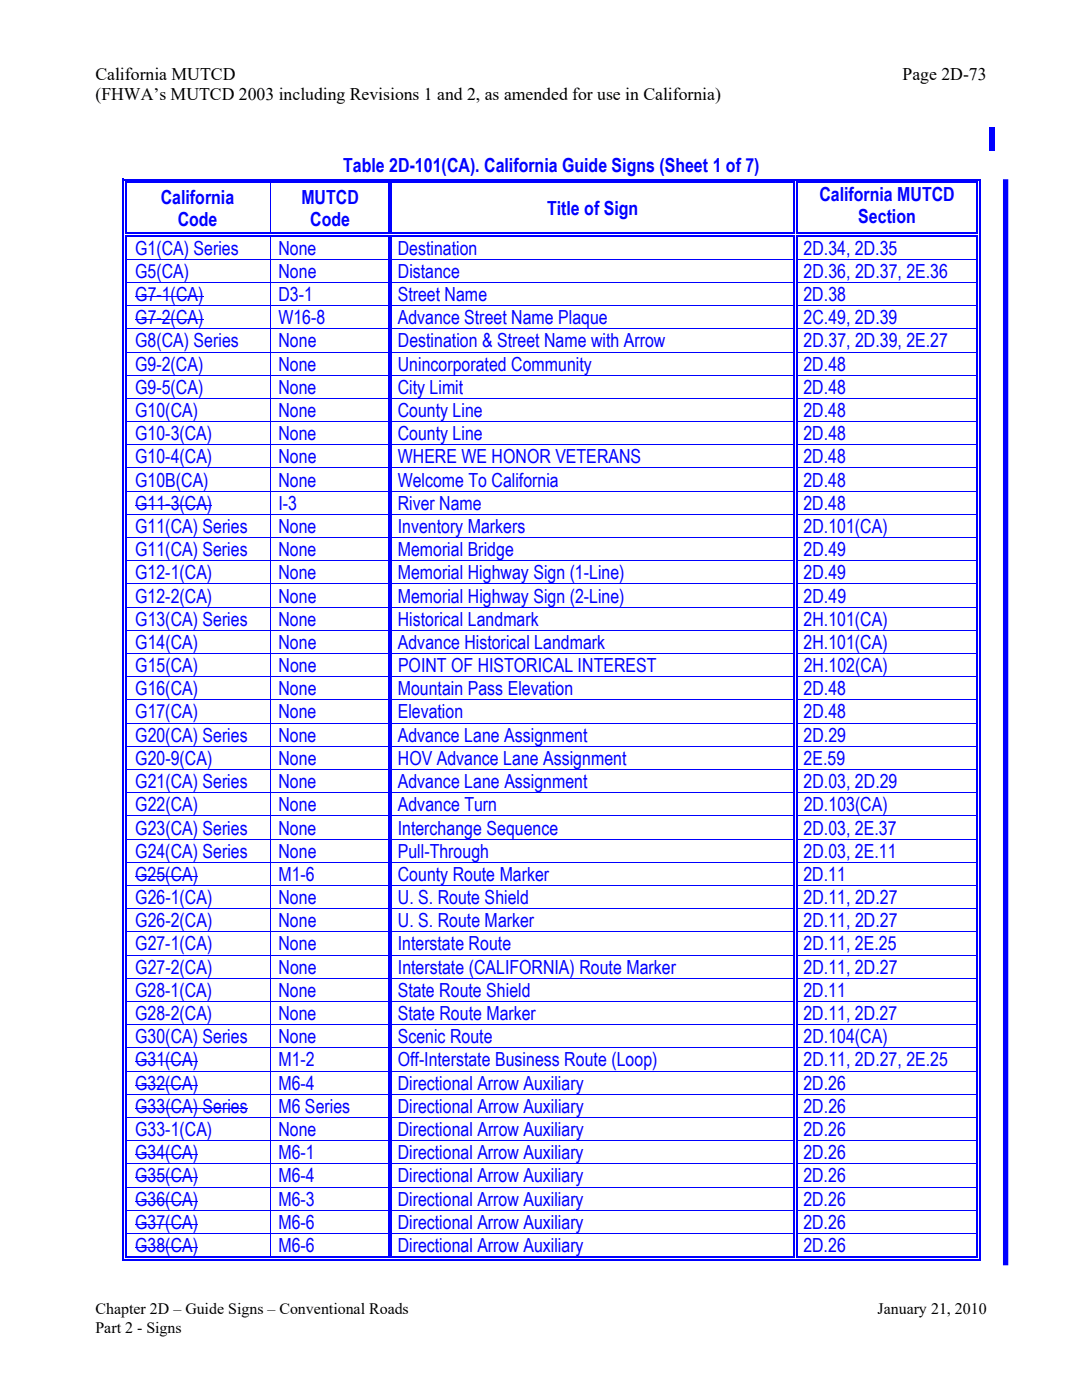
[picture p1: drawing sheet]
<svg xmlns="http://www.w3.org/2000/svg" width="216mm" height="279mm" viewBox="0 0 216 279" stroke-linecap="round" stroke-linejoin="round" font-family="sans-serif">
<defs><g id="words">
<g font-size="3.9" fill="#00f">
<text x="68.5" y="34.3">Table 2D-101(CA). California Guide Signs (Sheet 1 of 7)</text>
<text x="32.1" y="40.6">California</text>
<text x="60.1" y="40.6">MUTCD</text>
<text x="163.5" y="40.1">California MUTCD</text>
<text x="35.5" y="45.1">Code</text>
<text x="61.9" y="45.1">Code</text>
<text x="109.2" y="42.8">Title of Sign</text>
<text x="171.3" y="44.6">Section</text>
<text x="27" y="50.8">G1(CA) Series</text>
<text x="55.6" y="50.8">None</text>
<text x="79.4" y="50.8">Destination</text>
<text x="160.3" y="50.8">2D.34, 2D.35</text>
<text x="27" y="55.4">G5(CA)</text>
<text x="55.6" y="55.4">None</text>
<text x="79.4" y="55.4">Distance</text>
<text x="160.4" y="55.4">2D.36, 2D.37, 2E.36</text>
<text x="27" y="64.7">G7-2(CA)</text>
<text x="27" y="60.1">G7-1(CA)</text>
<text x="55.6" y="60.1">D3-1</text>
<text x="55.6" y="64.7">W16-8</text>
<text x="79.4" y="64.7">Advance Street Name Plaque</text>
<text x="79.4" y="60.1">Street Name</text>
<text x="160.3" y="60.1">2D.38</text>
<text x="160.4" y="64.7">2C.49, 2D.39</text>
<text x="27" y="69.3">G8(CA) Series</text>
<text x="55.6" y="69.3">None</text>
<text x="79.4" y="69.3">Destination &amp; Street Name with Arrow</text>
<text x="160.4" y="69.3">2D.37, 2D.39, 2E.27</text>
<text x="27" y="74">G9-2(CA)</text>
<text x="55.6" y="74">None</text>
<text x="79.4" y="74">Unincorporated Community</text>
<text x="160.3" y="74">2D.48</text>
<text x="27" y="78.6">G9-5(CA)</text>
<text x="27" y="83.2">G10(CA)</text>
<text x="55.6" y="83.2">None</text>
<text x="55.6" y="78.6">None</text>
<text x="79.4" y="83.2">County Line</text>
<text x="79.4" y="78.6">City Limit</text>
<text x="160.3" y="83.2">2D.48</text>
<text x="160.3" y="78.6">2D.48</text>
<text x="27" y="87.8">G10-3(CA)</text>
<text x="55.6" y="87.8">None</text>
<text x="79.4" y="87.8">County Line</text>
<text x="160.3" y="87.8">2D.48</text>
<text x="27" y="92.5">G10-4(CA)</text>
<text x="55.6" y="92.5">None</text>
<text x="79.4" y="92.5">WHERE WE HONOR VETERANS</text>
<text x="160.3" y="92.5">2D.48</text>
<text x="27" y="101.7">G11-3(CA)</text>
<text x="27" y="97.1">G10B(CA)</text>
<text x="55.5" y="97.1">None</text>
<text x="55.6" y="101.7">I-3</text>
<text x="79.4" y="97.1">Welcome To California</text>
<text x="79.4" y="101.7">River Name</text>
<text x="160.3" y="97.1">2D.48</text>
<text x="160.3" y="101.7">2D.48</text>
<text x="27" y="106.4">G11(CA) Series</text>
<text x="55.6" y="106.4">None</text>
<text x="79.4" y="106.4">Inventory Markers</text>
<text x="160.3" y="106.4">2D.101(CA)</text>
<text x="27" y="111">G11(CA) Series</text>
<text x="55.6" y="111">None</text>
<text x="79.4" y="111">Memorial Bridge</text>
<text x="160.3" y="111">2D.49</text>
<text x="27" y="115.6">G12-1(CA)</text>
<text x="55.6" y="115.6">None</text>
<text x="79.4" y="115.6">Memorial Highway Sign (1-Line)</text>
<text x="160.4" y="115.6">2D.49</text>
<text x="27" y="120.3">G12-2(CA)</text>
<text x="27" y="124.9">G13(CA) Series</text>
<text x="55.6" y="124.9">None</text>
<text x="55.6" y="120.3">None</text>
<text x="79.4" y="124.9">Historical Landmark</text>
<text x="79.4" y="120.3">Memorial Highway Sign (2-Line)</text>
<text x="160.3" y="124.9">2H.101(CA)</text>
<text x="160.4" y="120.3">2D.49</text>
<text x="27" y="129.5">G14(CA)</text>
<text x="55.6" y="129.5">None</text>
<text x="79.4" y="129.5">Advance Historical Landmark</text>
<text x="160.3" y="129.5">2H.101(CA)</text>
<text x="27" y="134.1">G15(CA)</text>
<text x="55.6" y="134.1">None</text>
<text x="79.4" y="134.1">POINT OF HISTORICAL INTEREST</text>
<text x="160.4" y="134.1">2H.102(CA)</text>
<text x="27" y="138.8">G16(CA)</text>
<text x="27" y="143.4">G17(CA)</text>
<text x="55.6" y="143.4">None</text>
<text x="55.6" y="138.8">None</text>
<text x="79.4" y="143.4">Elevation</text>
<text x="79.4" y="138.8">Mountain Pass Elevation</text>
<text x="160.3" y="138.8">2D.48</text>
<text x="160.3" y="143.4">2D.48</text>
<text x="27" y="148">G20(CA) Series</text>
<text x="55.6" y="148">None</text>
<text x="79.4" y="148">Advance Lane Assignment</text>
<text x="160.3" y="148">2D.29</text>
<text x="27" y="152.7">G20-9(CA)</text>
<text x="55.6" y="152.7">None</text>
<text x="79.4" y="152.7">HOV Advance Lane Assignment</text>
<text x="160.4" y="152.7">2E.59</text>
<text x="27" y="157.3">G21(CA) Series</text>
<text x="27" y="161.9">G22(CA)</text>
<text x="55.6" y="157.3">None</text>
<text x="55.6" y="161.9">None</text>
<text x="79.4" y="157.3">Advance Lane Assignment</text>
<text x="79.4" y="161.9">Advance Turn</text>
<text x="160.4" y="157.3">2D.03, 2D.29</text>
<text x="160.4" y="161.9">2D.103(CA)</text>
<text x="27" y="166.6">G23(CA) Series</text>
<text x="55.6" y="166.6">None</text>
<text x="79.4" y="166.6">Interchange Sequence</text>
<text x="160.3" y="166.6">2D.03, 2E.37</text>
<text x="27" y="171.2">G24(CA) Series</text>
<text x="55.6" y="171.2">None</text>
<text x="79.4" y="171.2">Pull-Through</text>
<text x="160.3" y="171.2">2D.03, 2E.11</text>
<text x="27" y="175.8">G25(CA)</text>
<text x="55.6" y="175.8">M1-6</text>
<text x="79.4" y="175.8">County Route Marker</text>
<text x="160.3" y="175.8">2D.11</text>
<text x="27" y="185.1">G26-2(CA)</text>
<text x="27" y="180.4">G26-1(CA)</text>
<text x="55.6" y="185.1">None</text>
<text x="55.6" y="180.4">None</text>
<text x="79.4" y="180.4">U. S. Route Shield</text>
<text x="79.4" y="185.1">U. S. Route Marker</text>
<text x="160.4" y="185.1">2D.11, 2D.27</text>
<text x="160.4" y="180.4">2D.11, 2D.27</text>
<text x="27" y="189.7">G27-1(CA)</text>
<text x="55.6" y="189.7">None</text>
<text x="79.4" y="189.7">Interstate Route</text>
<text x="160.4" y="189.7">2D.11, 2E.25</text>
<text x="27" y="194.3">G27-2(CA)</text>
<text x="55.6" y="194.3">None</text>
<text x="79.4" y="194.3">Interstate (CALIFORNIA) Route Marker</text>
<text x="160.3" y="194.3">2D.11, 2D.27</text>
<text x="27" y="198.9">G28-1(CA)</text>
<text x="27" y="203.6">G28-2(CA)</text>
<text x="55.6" y="198.9">None</text>
<text x="55.6" y="203.6">None</text>
<text x="79.4" y="198.9">State Route Shield</text>
<text x="79.4" y="203.6">State Route Marker</text>
<text x="160.3" y="198.9">2D.11</text>
<text x="160.3" y="203.6">2D.11, 2D.27</text>
<text x="27" y="208.2">G30(CA) Series</text>
<text x="55.6" y="208.2">None</text>
<text x="79.4" y="208.2">Scenic Route</text>
<text x="160.3" y="208.2">2D.104(CA)</text>
<text x="27" y="212.8">G31(CA)</text>
<text x="55.6" y="212.8">M1-2</text>
<text x="79.4" y="212.8">Off-Interstate Business Route (Loop)</text>
<text x="160.3" y="212.8">2D.11, 2D.27, 2E.25</text>
<text x="27" y="217.4">G32(CA)</text>
<text x="55.6" y="217.4">M6-4</text>
<text x="79.4" y="217.4">Directional Arrow Auxiliary</text>
<text x="160.3" y="217.4">2D.26</text>
<text x="27" y="222.1">G33(CA) Series</text>
<text x="27" y="226.7">G33-1(CA)</text>
<text x="55.6" y="226.7">None</text>
<text x="55.6" y="222.1">M6 Series</text>
<text x="79.4" y="222.1">Directional Arrow Auxiliary</text>
<text x="79.4" y="226.7">Directional Arrow Auxiliary</text>
<text x="160.3" y="226.7">2D.26</text>
<text x="160.3" y="222.1">2D.26</text>
<text x="27" y="231.4">G34(CA)</text>
<text x="55.6" y="231.4">M6-1</text>
<text x="79.4" y="231.4">Directional Arrow Auxiliary</text>
<text x="160.3" y="231.4">2D.26</text>
<text x="27" y="236">G35(CA)</text>
<text x="55.6" y="236">M6-4</text>
<text x="79.4" y="236">Directional Arrow Auxiliary</text>
<text x="160.3" y="236">2D.26</text>
<text x="27" y="240.6">G36(CA)</text>
<text x="27" y="245.2">G37(CA)</text>
<text x="55.6" y="240.6">M6-3</text>
<text x="55.6" y="245.2">M6-6</text>
<text x="79.4" y="240.6">Directional Arrow Auxiliary</text>
<text x="79.4" y="245.2">Directional Arrow Auxiliary</text>
<text x="160.3" y="240.6">2D.26</text>
<text x="160.3" y="245.2">2D.26</text>
<text x="27" y="249.9">G38(CA)</text>
<text x="55.6" y="249.9">M6-6</text>
<text x="79.4" y="249.9">Directional Arrow Auxiliary</text>
<text x="160.3" y="249.9">2D.26</text>
</g>
<g font-size="3.5">
<text x="19" y="15.9">California MUTCD</text>
<text x="180.1" y="15.9">Page 2D-73</text>
<text x="19" y="20">(FHWA’s MUTCD 2003 including Revisions 1 and 2, as amended for use in California)</text>
</g>
<g font-size="3.2">
<text x="19" y="262.3">Chapter 2D – Guide Signs – Conventional Roads</text>
<text x="175.1" y="262.3">January 21, 2010</text>
<text x="19" y="265.9">Part 2 - Signs</text>
</g>
</g></defs>
<g fill="#00f">
<path d="M197.5 25.4h1.1v4.7h-1.1z"/>
<path d="M24.5 35.7h.2v.8h-.2z"/>
<path d="M24.5 35.7h.8v.3h-.8z"/>
<path d="M25 36.2h.3v.3h-.3z"/>
<path d="M25.3 35.7h.7v.3h-.7z"/>
<path d="M25.3 36.2h.7v.3h-.7z"/>
</g>
<path d="M26 35.8h27.9M26 36.3h27.9" fill="none" stroke="#00f" stroke-width=".25"/>
<g fill="#00f">
<path d="M53.9 36.5h.2z"/>
<path d="M53.9 35.7h.8v.3h-.8z"/>
<path d="M53.9 36.2h.8v.3h-.8z"/>
</g>
<path d="M54.7 35.8h22.7M54.7 36.3h22.7" fill="none" stroke="#00f" stroke-width=".25"/>
<g fill="#00f">
<path d="M77.9 36.5h.3z"/>
<path d="M77.4 36.5h.3z"/>
<path d="M77.4 35.7h.8v.3h-.8z"/>
<path d="M77.4 36.2h.3v.3h-.3z"/>
<path d="M77.9 36.2h.3v.3h-.3z"/>
</g>
<path d="M78.2 35.8h80.2M78.2 36.3h80.2" fill="none" stroke="#00f" stroke-width=".25"/>
<g fill="#00f">
<path d="M158.9 36.5h.2z"/>
<path d="M158.4 36.5h.2z"/>
<path d="M158.4 35.7h.7v.3h-.7z"/>
<path d="M158.4 36.2h.2v.3h-.2z"/>
<path d="M158.9 36.2h.2v.3h-.2z"/>
</g>
<path d="M159.1 35.8h35.8M159.1 36.3h35.8" fill="none" stroke="#00f" stroke-width=".25"/>
<g fill="#00f">
<path d="M195.4 36.5h.2z"/>
<path d="M194.9 36.5h.2z"/>
<path d="M194.9 35.7h.7v.3h-.7z"/>
<path d="M194.9 36.2h.2v.3h-.2z"/>
<path d="M195.4 36.2h.2v.3h-.2z"/>
</g>
<path d="M24.6 36.5v9.9M25.1 36.5v9.9M77.5 36.5v9.9M78 36.5v9.9M158.5 36.5v9.9M159 36.5v9.9M195 36.5v9.9M195.5 36.5v9.9" fill="none" stroke="#00f" stroke-width=".25"/>
<path d="M54 36.5v9.9" fill="none" stroke="#00f" stroke-width=".2"/>
<g fill="#00f">
<path d="M25 47.2h.3z"/>
<path d="M24.5 46.4h.2v.8h-.2z"/>
<path d="M25 46.4h.3v.3h-.3z"/>
<path d="M25 46.9h.3v.3h-.3z"/>
</g>
<path d="M25.3 46.5h28.6M25.3 47h28.6" fill="none" stroke="#00f" stroke-width=".25"/>
<g fill="#00f">
<path d="M53.9 47.2h.2z"/>
<path d="M53.9 46.4h.8v.3h-.8z"/>
<path d="M53.9 46.9h.8v.3h-.8z"/>
</g>
<path d="M54.7 46.5h22.7M54.7 47h22.7" fill="none" stroke="#00f" stroke-width=".25"/>
<g fill="#00f">
<path d="M77.9 47.2h.3z"/>
<path d="M77.4 47.2h.3z"/>
<path d="M77.4 46.4h.3v.3h-.3z"/>
<path d="M77.4 46.9h.3v.3h-.3z"/>
<path d="M77.9 46.4h.3v.3h-.3z"/>
<path d="M77.9 46.9h.3v.3h-.3z"/>
</g>
<path d="M78.2 46.5h80.2M78.2 47h80.2" fill="none" stroke="#00f" stroke-width=".25"/>
<g fill="#00f">
<path d="M158.9 47.2h.2z"/>
<path d="M158.4 47.2h.2z"/>
<path d="M158.4 46.4h.2v.3h-.2z"/>
<path d="M158.4 46.9h.2v.3h-.2z"/>
<path d="M158.9 46.4h.2v.3h-.2z"/>
<path d="M158.9 46.9h.2v.3h-.2z"/>
</g>
<path d="M159.1 46.5h35.8M159.1 47h35.8" fill="none" stroke="#00f" stroke-width=".25"/>
<g fill="#00f">
<path d="M195.4 47.2h.2z"/>
<path d="M194.9 47.2h.2z"/>
<path d="M194.9 46.4h.2v.3h-.2z"/>
<path d="M194.9 46.9h.2v.3h-.2z"/>
<path d="M195.4 46.4h.2v.8h-.2z"/>
</g>
<path d="M24.6 47.2v4.4M25.1 47.2v4.4M77.5 47.2v4.4M78 47.2v4.4M158.5 47.2v4.4M159 47.2v4.4M195 47.2v4.4M195.5 47.2v4.4" fill="none" stroke="#00f" stroke-width=".25"/>
<path d="M54 47.2v4.4" fill="none" stroke="#00f" stroke-width=".2"/>
<g fill="#00f">
<path d="M25 51.6h.3v.2h-.3z"/>
<path d="M24.5 51.6h.2v.2h-.2z"/>
</g>
<path d="M25.3 51.7h52.1" fill="none" stroke="#00f" stroke-width=".2"/>
<g fill="#00f">
<path d="M77.9 51.6h.3v.2h-.3z"/>
<path d="M77.4 51.6h.3v.2h-.3z"/>
</g>
<path d="M78.2 51.7h80.2" fill="none" stroke="#00f" stroke-width=".2"/>
<g fill="#00f">
<path d="M158.9 51.6h.2v.2h-.2z"/>
<path d="M158.4 51.6h.2v.2h-.2z"/>
</g>
<path d="M159.1 51.7h35.8" fill="none" stroke="#00f" stroke-width=".2"/>
<g fill="#00f">
<path d="M195.4 51.6h.2v.2h-.2z"/>
<path d="M194.9 51.6h.2v.2h-.2z"/>
</g>
<path d="M24.6 51.8v4.5M25.1 51.8v4.5M77.5 51.8v4.5M78 51.8v4.5M158.5 51.8v4.5M159 51.8v4.5M195 51.8v4.5M195.5 51.8v4.5" fill="none" stroke="#00f" stroke-width=".25"/>
<path d="M27 59.2h4.2M54 51.8v4.5" fill="none" stroke="#00f" stroke-width=".2"/>
<path d="M31.2 59.1h1.1v.2h-1.1z" fill="#00f"/>
<path d="M32.3 59.2h8.3" fill="none" stroke="#00f" stroke-width=".2"/>
<g fill="#00f">
<path d="M25 56.3h.3v.2h-.3z"/>
<path d="M24.5 56.3h.2v.2h-.2z"/>
</g>
<path d="M25.3 56.4h52.1" fill="none" stroke="#00f" stroke-width=".2"/>
<g fill="#00f">
<path d="M77.9 56.3h.3v.2h-.3z"/>
<path d="M77.4 56.3h.3v.2h-.3z"/>
</g>
<path d="M78.2 56.4h80.2" fill="none" stroke="#00f" stroke-width=".2"/>
<g fill="#00f">
<path d="M158.9 56.3h.2v.2h-.2z"/>
<path d="M158.4 56.3h.2v.2h-.2z"/>
</g>
<path d="M159.1 56.4h35.8" fill="none" stroke="#00f" stroke-width=".2"/>
<g fill="#00f">
<path d="M195.4 56.3h.2v.2h-.2z"/>
<path d="M194.9 56.3h.2v.2h-.2z"/>
</g>
<path d="M24.6 56.5v4.4M25.1 56.5v4.4M77.5 56.5v4.4M78 56.5v4.4M158.5 56.5v4.4M159 56.5v4.4M195 56.5v4.4M195.5 56.5v4.4" fill="none" stroke="#00f" stroke-width=".25"/>
<path d="M54 56.5v4.4M27 63.8h4.2" fill="none" stroke="#00f" stroke-width=".2"/>
<path d="M31.2 63.7h1.1v.2h-1.1z" fill="#00f"/>
<path d="M32.3 63.8h8.3" fill="none" stroke="#00f" stroke-width=".2"/>
<g fill="#00f">
<path d="M25 60.9h.3v.2h-.3z"/>
<path d="M24.5 60.9h.2v.2h-.2z"/>
</g>
<path d="M25.3 61h52.1" fill="none" stroke="#00f" stroke-width=".2"/>
<g fill="#00f">
<path d="M77.9 60.9h.3v.2h-.3z"/>
<path d="M77.4 60.9h.3v.2h-.3z"/>
</g>
<path d="M78.2 61h80.2" fill="none" stroke="#00f" stroke-width=".2"/>
<g fill="#00f">
<path d="M158.9 60.9h.2v.2h-.2z"/>
<path d="M158.4 60.9h.2v.2h-.2z"/>
</g>
<path d="M159.1 61h35.8" fill="none" stroke="#00f" stroke-width=".2"/>
<g fill="#00f">
<path d="M195.4 60.9h.2v.2h-.2z"/>
<path d="M194.9 60.9h.2v.2h-.2z"/>
</g>
<path d="M24.6 61.1v4.4M25.1 61.1v4.4M77.5 61.1v4.4M78 61.1v4.4M158.5 61.1v4.4M159 61.1v4.4M195 61.1v4.4M195.5 61.1v4.4" fill="none" stroke="#00f" stroke-width=".25"/>
<path d="M54 61.1v4.4" fill="none" stroke="#00f" stroke-width=".2"/>
<g fill="#00f">
<path d="M25 65.5h.3v.2h-.3z"/>
<path d="M24.5 65.5h.2v.2h-.2z"/>
</g>
<path d="M25.3 65.6h52.1" fill="none" stroke="#00f" stroke-width=".2"/>
<g fill="#00f">
<path d="M77.9 65.5h.3v.2h-.3z"/>
<path d="M77.4 65.5h.3v.2h-.3z"/>
</g>
<path d="M78.2 65.6h80.2" fill="none" stroke="#00f" stroke-width=".2"/>
<g fill="#00f">
<path d="M158.9 65.5h.2v.2h-.2z"/>
<path d="M158.4 65.5h.2v.2h-.2z"/>
</g>
<path d="M159.1 65.6h35.8" fill="none" stroke="#00f" stroke-width=".2"/>
<g fill="#00f">
<path d="M195.4 65.5h.2v.2h-.2z"/>
<path d="M194.9 65.5h.2v.2h-.2z"/>
</g>
<path d="M24.6 65.7v4.5M25.1 65.7v4.5M77.5 65.7v4.5M78 65.7v4.5M158.5 65.7v4.5M159 65.7v4.5M195 65.7v4.5M195.5 65.7v4.5" fill="none" stroke="#00f" stroke-width=".25"/>
<path d="M54 65.7v4.5" fill="none" stroke="#00f" stroke-width=".2"/>
<g fill="#00f">
<path d="M25 70.2h.3v.1h-.3z"/>
<path d="M24.5 70.2h.2v.1h-.2z"/>
</g>
<path d="M25.3 70.3h52.1" fill="none" stroke="#00f" stroke-width=".2"/>
<g fill="#00f">
<path d="M77.9 70.2h.3v.1h-.3z"/>
<path d="M77.4 70.2h.3v.1h-.3z"/>
</g>
<path d="M78.2 70.3h80.2" fill="none" stroke="#00f" stroke-width=".2"/>
<g fill="#00f">
<path d="M158.9 70.2h.2v.1h-.2z"/>
<path d="M158.4 70.2h.2v.1h-.2z"/>
</g>
<path d="M159.1 70.3h35.8" fill="none" stroke="#00f" stroke-width=".2"/>
<g fill="#00f">
<path d="M195.4 70.2h.2v.1h-.2z"/>
<path d="M194.9 70.2h.2v.1h-.2z"/>
</g>
<path d="M24.6 70.3v4.5M25.1 70.3v4.5M77.5 70.3v4.5M78 70.3v4.5M158.5 70.3v4.5M159 70.3v4.5M195 70.3v4.5M195.5 70.3v4.5" fill="none" stroke="#00f" stroke-width=".25"/>
<path d="M54 70.3v4.5" fill="none" stroke="#00f" stroke-width=".2"/>
<g fill="#00f">
<path d="M25 74.8h.3v.2h-.3z"/>
<path d="M24.5 74.8h.2v.2h-.2z"/>
</g>
<path d="M25.3 74.9h52.1" fill="none" stroke="#00f" stroke-width=".2"/>
<g fill="#00f">
<path d="M77.9 74.8h.3v.2h-.3z"/>
<path d="M77.4 74.8h.3v.2h-.3z"/>
</g>
<path d="M78.2 74.9h80.2" fill="none" stroke="#00f" stroke-width=".2"/>
<g fill="#00f">
<path d="M158.9 74.8h.2v.2h-.2z"/>
<path d="M158.4 74.8h.2v.2h-.2z"/>
</g>
<path d="M159.1 74.9h35.8" fill="none" stroke="#00f" stroke-width=".2"/>
<g fill="#00f">
<path d="M195.4 74.8h.2v.2h-.2z"/>
<path d="M194.9 74.8h.2v.2h-.2z"/>
</g>
<path d="M24.6 75v4.4M25.1 75v4.4M77.5 75v4.4M78 75v4.4M158.5 75v4.4M159 75v4.4M195 75v4.4M195.5 75v4.4" fill="none" stroke="#00f" stroke-width=".25"/>
<path d="M54 75v4.4" fill="none" stroke="#00f" stroke-width=".2"/>
<g fill="#00f">
<path d="M25 79.4h.3v.2h-.3z"/>
<path d="M24.5 79.4h.2v.2h-.2z"/>
</g>
<path d="M25.3 79.5h52.1" fill="none" stroke="#00f" stroke-width=".2"/>
<g fill="#00f">
<path d="M77.9 79.4h.3v.2h-.3z"/>
<path d="M77.4 79.4h.3v.2h-.3z"/>
</g>
<path d="M78.2 79.5h80.2" fill="none" stroke="#00f" stroke-width=".2"/>
<g fill="#00f">
<path d="M158.9 79.4h.2v.2h-.2z"/>
<path d="M158.4 79.4h.2v.2h-.2z"/>
</g>
<path d="M159.1 79.5h35.8" fill="none" stroke="#00f" stroke-width=".2"/>
<g fill="#00f">
<path d="M195.4 79.4h.2v.2h-.2z"/>
<path d="M194.9 79.4h.2v.2h-.2z"/>
</g>
<path d="M24.6 79.6v4.5M25.1 79.6v4.5M77.5 79.6v4.5M78 79.6v4.5M158.5 79.6v4.5M159 79.6v4.5M195 79.6v4.5M195.5 79.6v4.5" fill="none" stroke="#00f" stroke-width=".25"/>
<path d="M54 79.6v4.5" fill="none" stroke="#00f" stroke-width=".2"/>
<g fill="#00f">
<path d="M25 84.1h.3v.1h-.3z"/>
<path d="M24.5 84.1h.2v.1h-.2z"/>
</g>
<path d="M25.3 84.1h52.1" fill="none" stroke="#00f" stroke-width=".2"/>
<g fill="#00f">
<path d="M77.9 84.1h.3v.1h-.3z"/>
<path d="M77.4 84.1h.3v.1h-.3z"/>
</g>
<path d="M78.2 84.1h80.2" fill="none" stroke="#00f" stroke-width=".2"/>
<g fill="#00f">
<path d="M158.9 84.1h.2v.1h-.2z"/>
<path d="M158.4 84.1h.2v.1h-.2z"/>
</g>
<path d="M159.1 84.1h35.8" fill="none" stroke="#00f" stroke-width=".2"/>
<g fill="#00f">
<path d="M195.4 84.1h.2v.1h-.2z"/>
<path d="M194.9 84.1h.2v.1h-.2z"/>
</g>
<path d="M24.6 84.2v4.5M25.1 84.2v4.5M77.5 84.2v4.5M78 84.2v4.5M158.5 84.2v4.5M159 84.2v4.5M195 84.2v4.5M195.5 84.2v4.5" fill="none" stroke="#00f" stroke-width=".25"/>
<path d="M54 84.2v4.5" fill="none" stroke="#00f" stroke-width=".2"/>
<g fill="#00f">
<path d="M25 88.7h.3v.1h-.3z"/>
<path d="M24.5 88.7h.2v.1h-.2z"/>
</g>
<path d="M25.3 88.8h52.1" fill="none" stroke="#00f" stroke-width=".2"/>
<g fill="#00f">
<path d="M77.9 88.7h.3v.1h-.3z"/>
<path d="M77.4 88.7h.3v.1h-.3z"/>
</g>
<path d="M78.2 88.8h80.2" fill="none" stroke="#00f" stroke-width=".2"/>
<g fill="#00f">
<path d="M158.9 88.7h.2v.1h-.2z"/>
<path d="M158.4 88.7h.2v.1h-.2z"/>
</g>
<path d="M159.1 88.8h35.8" fill="none" stroke="#00f" stroke-width=".2"/>
<g fill="#00f">
<path d="M195.4 88.7h.2v.1h-.2z"/>
<path d="M194.9 88.7h.2v.1h-.2z"/>
</g>
<path d="M24.6 88.8v4.5M25.1 88.8v4.5M77.5 88.8v4.5M78 88.8v4.5M158.5 88.8v4.5M159 88.8v4.5M195 88.8v4.5M195.5 88.8v4.5" fill="none" stroke="#00f" stroke-width=".25"/>
<path d="M54 88.8v4.5" fill="none" stroke="#00f" stroke-width=".2"/>
<g fill="#00f">
<path d="M25 93.3h.3v.2h-.3z"/>
<path d="M24.5 93.3h.2v.2h-.2z"/>
</g>
<path d="M25.3 93.4h52.1" fill="none" stroke="#00f" stroke-width=".2"/>
<g fill="#00f">
<path d="M77.9 93.3h.3v.2h-.3z"/>
<path d="M77.4 93.3h.3v.2h-.3z"/>
</g>
<path d="M78.2 93.4h80.2" fill="none" stroke="#00f" stroke-width=".2"/>
<g fill="#00f">
<path d="M158.9 93.3h.2v.2h-.2z"/>
<path d="M158.4 93.3h.2v.2h-.2z"/>
</g>
<path d="M159.1 93.4h35.8" fill="none" stroke="#00f" stroke-width=".2"/>
<g fill="#00f">
<path d="M195.4 93.3h.2v.2h-.2z"/>
<path d="M194.9 93.3h.2v.2h-.2z"/>
</g>
<path d="M24.6 93.5v4.4M25.1 93.5v4.4M77.5 93.5v4.4M78 93.5v4.4M158.5 93.5v4.4M159 93.5v4.4M195 93.5v4.4M195.5 93.5v4.4" fill="none" stroke="#00f" stroke-width=".25"/>
<path d="M54 93.5v4.4M27 100.8h6" fill="none" stroke="#00f" stroke-width=".2"/>
<path d="M33 100.7h1.1v.2h-1.1z" fill="#00f"/>
<path d="M34.1 100.8h8.3" fill="none" stroke="#00f" stroke-width=".2"/>
<g fill="#00f">
<path d="M25 97.9h.3v.2h-.3z"/>
<path d="M24.5 97.9h.2v.2h-.2z"/>
</g>
<path d="M25.3 98h52.1" fill="none" stroke="#00f" stroke-width=".2"/>
<g fill="#00f">
<path d="M77.9 97.9h.3v.2h-.3z"/>
<path d="M77.4 97.9h.3v.2h-.3z"/>
</g>
<path d="M78.2 98h80.2" fill="none" stroke="#00f" stroke-width=".2"/>
<g fill="#00f">
<path d="M158.9 97.9h.2v.2h-.2z"/>
<path d="M158.4 97.9h.2v.2h-.2z"/>
</g>
<path d="M159.1 98h35.8" fill="none" stroke="#00f" stroke-width=".2"/>
<g fill="#00f">
<path d="M195.4 97.9h.2v.2h-.2z"/>
<path d="M194.9 97.9h.2v.2h-.2z"/>
</g>
<path d="M24.6 98.1v4.5M25.1 98.1v4.5M77.5 98.1v4.5M78 98.1v4.5M158.5 98.1v4.5M159 98.1v4.5M195 98.1v4.5M195.5 98.1v4.5" fill="none" stroke="#00f" stroke-width=".25"/>
<path d="M54 98.1v4.5" fill="none" stroke="#00f" stroke-width=".2"/>
<g fill="#00f">
<path d="M25 102.6h.3v.1h-.3z"/>
<path d="M24.5 102.6h.2v.1h-.2z"/>
</g>
<path d="M25.3 102.7h52.1" fill="none" stroke="#00f" stroke-width=".2"/>
<g fill="#00f">
<path d="M77.9 102.6h.3v.1h-.3z"/>
<path d="M77.4 102.6h.3v.1h-.3z"/>
</g>
<path d="M78.2 102.7h80.2" fill="none" stroke="#00f" stroke-width=".2"/>
<g fill="#00f">
<path d="M158.9 102.6h.2v.1h-.2z"/>
<path d="M158.4 102.6h.2v.1h-.2z"/>
</g>
<path d="M159.1 102.7h35.8" fill="none" stroke="#00f" stroke-width=".2"/>
<g fill="#00f">
<path d="M195.4 102.6h.2v.1h-.2z"/>
<path d="M194.9 102.6h.2v.1h-.2z"/>
</g>
<path d="M24.6 102.7v4.5M25.1 102.7v4.5M77.5 102.7v4.5M78 102.7v4.5M158.5 102.7v4.5M159 102.7v4.5M195 102.7v4.5M195.5 102.7v4.5" fill="none" stroke="#00f" stroke-width=".25"/>
<path d="M54 102.7v4.5" fill="none" stroke="#00f" stroke-width=".2"/>
<g fill="#00f">
<path d="M25 107.2h.3v.2h-.3z"/>
<path d="M24.5 107.2h.2v.2h-.2z"/>
</g>
<path d="M25.3 107.3h52.1" fill="none" stroke="#00f" stroke-width=".2"/>
<g fill="#00f">
<path d="M77.9 107.2h.3v.2h-.3z"/>
<path d="M77.4 107.2h.3v.2h-.3z"/>
</g>
<path d="M78.2 107.3h80.2" fill="none" stroke="#00f" stroke-width=".2"/>
<g fill="#00f">
<path d="M158.9 107.2h.2v.2h-.2z"/>
<path d="M158.4 107.2h.2v.2h-.2z"/>
</g>
<path d="M159.1 107.3h35.8" fill="none" stroke="#00f" stroke-width=".2"/>
<g fill="#00f">
<path d="M195.4 107.2h.2v.2h-.2z"/>
<path d="M194.9 107.2h.2v.2h-.2z"/>
</g>
<path d="M24.6 107.4v4.4M25.1 107.4v4.4M77.5 107.4v4.4M78 107.4v4.4M158.5 107.4v4.4M159 107.4v4.4M195 107.4v4.4M195.5 107.4v4.4" fill="none" stroke="#00f" stroke-width=".25"/>
<path d="M54 107.4v4.4" fill="none" stroke="#00f" stroke-width=".2"/>
<g fill="#00f">
<path d="M25 111.8h.3v.2h-.3z"/>
<path d="M24.5 111.8h.2v.2h-.2z"/>
</g>
<path d="M25.3 111.9h52.1" fill="none" stroke="#00f" stroke-width=".2"/>
<g fill="#00f">
<path d="M77.9 111.8h.3v.2h-.3z"/>
<path d="M77.4 111.8h.3v.2h-.3z"/>
</g>
<path d="M78.2 111.9h80.2" fill="none" stroke="#00f" stroke-width=".2"/>
<g fill="#00f">
<path d="M158.9 111.8h.2v.2h-.2z"/>
<path d="M158.4 111.8h.2v.2h-.2z"/>
</g>
<path d="M159.1 111.9h35.8" fill="none" stroke="#00f" stroke-width=".2"/>
<g fill="#00f">
<path d="M195.4 111.8h.2v.2h-.2z"/>
<path d="M194.9 111.8h.2v.2h-.2z"/>
</g>
<path d="M24.6 112v4.5M25.1 112v4.5M77.5 112v4.5M78 112v4.5M158.5 112v4.5M159 112v4.5M195 112v4.5M195.5 112v4.5" fill="none" stroke="#00f" stroke-width=".25"/>
<path d="M54 112v4.5" fill="none" stroke="#00f" stroke-width=".2"/>
<g fill="#00f">
<path d="M25 116.5h.3v.1h-.3z"/>
<path d="M24.5 116.5h.2v.1h-.2z"/>
</g>
<path d="M25.3 116.5h52.1" fill="none" stroke="#00f" stroke-width=".2"/>
<g fill="#00f">
<path d="M77.9 116.5h.3v.1h-.3z"/>
<path d="M77.4 116.5h.3v.1h-.3z"/>
</g>
<path d="M78.2 116.5h80.2" fill="none" stroke="#00f" stroke-width=".2"/>
<g fill="#00f">
<path d="M158.9 116.5h.2v.1h-.2z"/>
<path d="M158.4 116.5h.2v.1h-.2z"/>
</g>
<path d="M159.1 116.5h35.8" fill="none" stroke="#00f" stroke-width=".2"/>
<g fill="#00f">
<path d="M195.4 116.5h.2v.1h-.2z"/>
<path d="M194.9 116.5h.2v.1h-.2z"/>
</g>
<path d="M24.6 116.6v4.5M25.1 116.6v4.5M77.5 116.6v4.5M78 116.6v4.5M158.5 116.6v4.5M159 116.6v4.5M195 116.6v4.5M195.5 116.6v4.5" fill="none" stroke="#00f" stroke-width=".25"/>
<path d="M54 116.6v4.5" fill="none" stroke="#00f" stroke-width=".2"/>
<g fill="#00f">
<path d="M25 121.1h.3v.1h-.3z"/>
<path d="M24.5 121.1h.2v.1h-.2z"/>
</g>
<path d="M25.3 121.2h52.1" fill="none" stroke="#00f" stroke-width=".2"/>
<g fill="#00f">
<path d="M77.9 121.1h.3v.1h-.3z"/>
<path d="M77.4 121.1h.3v.1h-.3z"/>
</g>
<path d="M78.2 121.2h80.2" fill="none" stroke="#00f" stroke-width=".2"/>
<g fill="#00f">
<path d="M158.9 121.1h.2v.1h-.2z"/>
<path d="M158.4 121.1h.2v.1h-.2z"/>
</g>
<path d="M159.1 121.2h35.8" fill="none" stroke="#00f" stroke-width=".2"/>
<g fill="#00f">
<path d="M195.4 121.1h.2v.1h-.2z"/>
<path d="M194.9 121.1h.2v.1h-.2z"/>
</g>
<path d="M24.6 121.2v4.5M25.1 121.2v4.5M77.5 121.2v4.5M78 121.2v4.5M158.5 121.2v4.5M159 121.2v4.5M195 121.2v4.5M195.5 121.2v4.5" fill="none" stroke="#00f" stroke-width=".25"/>
<path d="M54 121.2v4.5" fill="none" stroke="#00f" stroke-width=".2"/>
<g fill="#00f">
<path d="M25 125.7h.3v.2h-.3z"/>
<path d="M24.5 125.7h.2v.2h-.2z"/>
</g>
<path d="M25.3 125.8h52.1" fill="none" stroke="#00f" stroke-width=".2"/>
<g fill="#00f">
<path d="M77.9 125.7h.3v.2h-.3z"/>
<path d="M77.4 125.7h.3v.2h-.3z"/>
</g>
<path d="M78.2 125.8h80.2" fill="none" stroke="#00f" stroke-width=".2"/>
<g fill="#00f">
<path d="M158.9 125.7h.2v.2h-.2z"/>
<path d="M158.4 125.7h.2v.2h-.2z"/>
</g>
<path d="M159.1 125.8h35.8" fill="none" stroke="#00f" stroke-width=".2"/>
<g fill="#00f">
<path d="M195.4 125.7h.2v.2h-.2z"/>
<path d="M194.9 125.7h.2v.2h-.2z"/>
</g>
<path d="M24.6 125.9v4.4M25.1 125.9v4.4M77.5 125.9v4.4M78 125.9v4.4M158.5 125.9v4.4M159 125.9v4.4M195 125.9v4.4M195.5 125.9v4.4" fill="none" stroke="#00f" stroke-width=".25"/>
<path d="M54 125.9v4.4" fill="none" stroke="#00f" stroke-width=".2"/>
<g fill="#00f">
<path d="M25 130.3h.3v.2h-.3z"/>
<path d="M24.5 130.3h.2v.2h-.2z"/>
</g>
<path d="M25.3 130.4h52.1" fill="none" stroke="#00f" stroke-width=".2"/>
<g fill="#00f">
<path d="M77.9 130.3h.3v.2h-.3z"/>
<path d="M77.4 130.3h.3v.2h-.3z"/>
</g>
<path d="M78.2 130.4h80.2" fill="none" stroke="#00f" stroke-width=".2"/>
<g fill="#00f">
<path d="M158.9 130.3h.2v.2h-.2z"/>
<path d="M158.4 130.3h.2v.2h-.2z"/>
</g>
<path d="M159.1 130.4h35.8" fill="none" stroke="#00f" stroke-width=".2"/>
<g fill="#00f">
<path d="M195.4 130.3h.2v.2h-.2z"/>
<path d="M194.9 130.3h.2v.2h-.2z"/>
</g>
<path d="M24.6 130.5v4.5M25.1 130.5v4.5M77.5 130.5v4.5M78 130.5v4.5M158.5 130.5v4.5M159 130.5v4.5M195 130.5v4.5M195.5 130.5v4.5" fill="none" stroke="#00f" stroke-width=".25"/>
<path d="M54 130.5v4.5" fill="none" stroke="#00f" stroke-width=".2"/>
<g fill="#00f">
<path d="M25 135h.3v.1h-.3z"/>
<path d="M24.5 135h.2v.1h-.2z"/>
</g>
<path d="M25.3 135h52.1" fill="none" stroke="#00f" stroke-width=".2"/>
<g fill="#00f">
<path d="M77.9 135h.3v.1h-.3z"/>
<path d="M77.4 135h.3v.1h-.3z"/>
</g>
<path d="M78.2 135h80.2" fill="none" stroke="#00f" stroke-width=".2"/>
<g fill="#00f">
<path d="M158.9 135h.2v.1h-.2z"/>
<path d="M158.4 135h.2v.1h-.2z"/>
</g>
<path d="M159.1 135h35.8" fill="none" stroke="#00f" stroke-width=".2"/>
<g fill="#00f">
<path d="M195.4 135h.2v.1h-.2z"/>
<path d="M194.9 135h.2v.1h-.2z"/>
</g>
<path d="M24.6 135.1v4.5M25.1 135.1v4.5M77.5 135.1v4.5M78 135.1v4.5M158.5 135.1v4.5M159 135.1v4.5M195 135.1v4.5M195.5 135.1v4.5" fill="none" stroke="#00f" stroke-width=".25"/>
<path d="M54 135.1v4.5" fill="none" stroke="#00f" stroke-width=".2"/>
<g fill="#00f">
<path d="M25 139.6h.3v.2h-.3z"/>
<path d="M24.5 139.6h.2v.2h-.2z"/>
</g>
<path d="M25.3 139.7h52.1" fill="none" stroke="#00f" stroke-width=".2"/>
<g fill="#00f">
<path d="M77.9 139.6h.3v.2h-.3z"/>
<path d="M77.4 139.6h.3v.2h-.3z"/>
</g>
<path d="M78.2 139.7h80.2" fill="none" stroke="#00f" stroke-width=".2"/>
<g fill="#00f">
<path d="M158.9 139.6h.2v.2h-.2z"/>
<path d="M158.4 139.6h.2v.2h-.2z"/>
</g>
<path d="M159.1 139.7h35.8" fill="none" stroke="#00f" stroke-width=".2"/>
<g fill="#00f">
<path d="M195.4 139.6h.2v.2h-.2z"/>
<path d="M194.9 139.6h.2v.2h-.2z"/>
</g>
<path d="M24.6 139.8v4.4M25.1 139.8v4.4M77.5 139.8v4.4M78 139.8v4.4M158.5 139.8v4.4M159 139.8v4.4M195 139.8v4.4M195.5 139.8v4.4" fill="none" stroke="#00f" stroke-width=".25"/>
<path d="M54 139.8v4.4" fill="none" stroke="#00f" stroke-width=".2"/>
<g fill="#00f">
<path d="M25 144.2h.3v.2h-.3z"/>
<path d="M24.5 144.2h.2v.2h-.2z"/>
</g>
<path d="M25.3 144.3h52.1" fill="none" stroke="#00f" stroke-width=".2"/>
<g fill="#00f">
<path d="M77.9 144.2h.3v.2h-.3z"/>
<path d="M77.4 144.2h.3v.2h-.3z"/>
</g>
<path d="M78.2 144.3h80.2" fill="none" stroke="#00f" stroke-width=".2"/>
<g fill="#00f">
<path d="M158.9 144.2h.2v.2h-.2z"/>
<path d="M158.4 144.2h.2v.2h-.2z"/>
</g>
<path d="M159.1 144.3h35.8" fill="none" stroke="#00f" stroke-width=".2"/>
<g fill="#00f">
<path d="M195.4 144.2h.2v.2h-.2z"/>
<path d="M194.9 144.2h.2v.2h-.2z"/>
</g>
<path d="M24.6 144.4v4.5M25.1 144.4v4.5M77.5 144.4v4.5M78 144.4v4.5M158.5 144.4v4.5M159 144.4v4.5M195 144.4v4.5M195.5 144.4v4.5" fill="none" stroke="#00f" stroke-width=".25"/>
<path d="M54 144.4v4.5" fill="none" stroke="#00f" stroke-width=".2"/>
<g fill="#00f">
<path d="M25 148.9h.3v.1h-.3z"/>
<path d="M24.5 148.9h.2v.1h-.2z"/>
</g>
<path d="M25.3 148.9h52.1" fill="none" stroke="#00f" stroke-width=".2"/>
<g fill="#00f">
<path d="M77.9 148.9h.3v.1h-.3z"/>
<path d="M77.4 148.9h.3v.1h-.3z"/>
</g>
<path d="M78.2 148.9h80.2" fill="none" stroke="#00f" stroke-width=".2"/>
<g fill="#00f">
<path d="M158.9 148.9h.2v.1h-.2z"/>
<path d="M158.4 148.9h.2v.1h-.2z"/>
</g>
<path d="M159.1 148.9h35.8" fill="none" stroke="#00f" stroke-width=".2"/>
<g fill="#00f">
<path d="M195.4 148.9h.2v.1h-.2z"/>
<path d="M194.9 148.9h.2v.1h-.2z"/>
</g>
<path d="M24.6 149v4.5M25.1 149v4.5M77.5 149v4.5M78 149v4.5M158.5 149v4.5M159 149v4.5M195 149v4.5M195.5 149v4.5" fill="none" stroke="#00f" stroke-width=".25"/>
<path d="M54 149v4.5" fill="none" stroke="#00f" stroke-width=".2"/>
<g fill="#00f">
<path d="M25 153.5h.3v.1h-.3z"/>
<path d="M24.5 153.5h.2v.1h-.2z"/>
</g>
<path d="M25.3 153.6h52.1" fill="none" stroke="#00f" stroke-width=".2"/>
<g fill="#00f">
<path d="M77.9 153.5h.3v.1h-.3z"/>
<path d="M77.4 153.5h.3v.1h-.3z"/>
</g>
<path d="M78.2 153.6h80.2" fill="none" stroke="#00f" stroke-width=".2"/>
<g fill="#00f">
<path d="M158.9 153.5h.2v.1h-.2z"/>
<path d="M158.4 153.5h.2v.1h-.2z"/>
</g>
<path d="M159.1 153.6h35.8" fill="none" stroke="#00f" stroke-width=".2"/>
<g fill="#00f">
<path d="M195.4 153.5h.2v.1h-.2z"/>
<path d="M194.9 153.5h.2v.1h-.2z"/>
</g>
<path d="M24.6 153.6v4.5M25.1 153.6v4.5M77.5 153.6v4.5M78 153.6v4.5M158.5 153.6v4.5M159 153.6v4.5M195 153.6v4.5M195.5 153.6v4.5" fill="none" stroke="#00f" stroke-width=".25"/>
<path d="M54 153.6v4.5" fill="none" stroke="#00f" stroke-width=".2"/>
<g fill="#00f">
<path d="M25 158.1h.3v.2h-.3z"/>
<path d="M24.5 158.1h.2v.2h-.2z"/>
</g>
<path d="M25.3 158.2h52.1" fill="none" stroke="#00f" stroke-width=".2"/>
<g fill="#00f">
<path d="M77.9 158.1h.3v.2h-.3z"/>
<path d="M77.4 158.1h.3v.2h-.3z"/>
</g>
<path d="M78.2 158.2h80.2" fill="none" stroke="#00f" stroke-width=".2"/>
<g fill="#00f">
<path d="M158.9 158.1h.2v.2h-.2z"/>
<path d="M158.4 158.1h.2v.2h-.2z"/>
</g>
<path d="M159.1 158.2h35.8" fill="none" stroke="#00f" stroke-width=".2"/>
<g fill="#00f">
<path d="M195.4 158.1h.2v.2h-.2z"/>
<path d="M194.9 158.1h.2v.2h-.2z"/>
</g>
<path d="M24.6 158.3v4.5M25.1 158.3v4.5M77.5 158.3v4.5M78 158.3v4.5M158.5 158.3v4.5M159 158.3v4.5M195 158.3v4.5M195.5 158.3v4.5" fill="none" stroke="#00f" stroke-width=".25"/>
<path d="M54 158.3v4.5" fill="none" stroke="#00f" stroke-width=".2"/>
<g fill="#00f">
<path d="M25 162.8h.3v.1h-.3z"/>
<path d="M24.5 162.8h.2v.1h-.2z"/>
</g>
<path d="M25.3 162.8h52.1" fill="none" stroke="#00f" stroke-width=".2"/>
<g fill="#00f">
<path d="M77.9 162.8h.3v.1h-.3z"/>
<path d="M77.4 162.8h.3v.1h-.3z"/>
</g>
<path d="M78.2 162.8h80.2" fill="none" stroke="#00f" stroke-width=".2"/>
<g fill="#00f">
<path d="M158.9 162.8h.2v.1h-.2z"/>
<path d="M158.4 162.8h.2v.1h-.2z"/>
</g>
<path d="M159.1 162.8h35.8" fill="none" stroke="#00f" stroke-width=".2"/>
<g fill="#00f">
<path d="M195.4 162.8h.2v.1h-.2z"/>
<path d="M194.9 162.8h.2v.1h-.2z"/>
</g>
<path d="M24.6 162.9v4.5M25.1 162.9v4.5M77.5 162.9v4.5M78 162.9v4.5M158.5 162.9v4.5M159 162.9v4.5M195 162.9v4.5M195.5 162.9v4.5" fill="none" stroke="#00f" stroke-width=".25"/>
<path d="M54 162.9v4.5" fill="none" stroke="#00f" stroke-width=".2"/>
<g fill="#00f">
<path d="M25 167.4h.3v.1h-.3z"/>
<path d="M24.5 167.4h.2v.1h-.2z"/>
</g>
<path d="M25.3 167.4h52.1" fill="none" stroke="#00f" stroke-width=".2"/>
<g fill="#00f">
<path d="M77.9 167.4h.3v.1h-.3z"/>
<path d="M77.4 167.4h.3v.1h-.3z"/>
</g>
<path d="M78.2 167.4h80.2" fill="none" stroke="#00f" stroke-width=".2"/>
<g fill="#00f">
<path d="M158.9 167.4h.2v.1h-.2z"/>
<path d="M158.4 167.4h.2v.1h-.2z"/>
</g>
<path d="M159.1 167.4h35.8" fill="none" stroke="#00f" stroke-width=".2"/>
<g fill="#00f">
<path d="M195.4 167.4h.2v.1h-.2z"/>
<path d="M194.9 167.4h.2v.1h-.2z"/>
</g>
<path d="M24.6 167.5v4.5M25.1 167.5v4.5M77.5 167.5v4.5M78 167.5v4.5M158.5 167.5v4.5M159 167.5v4.5M195 167.5v4.5M195.5 167.5v4.5" fill="none" stroke="#00f" stroke-width=".25"/>
<path d="M27 174.9h12.5M54 167.5v4.5" fill="none" stroke="#00f" stroke-width=".2"/>
<g fill="#00f">
<path d="M25 172h.3v.2h-.3z"/>
<path d="M24.5 172h.2v.2h-.2z"/>
</g>
<path d="M25.3 172.1h52.1" fill="none" stroke="#00f" stroke-width=".2"/>
<g fill="#00f">
<path d="M77.9 172h.3v.2h-.3z"/>
<path d="M77.4 172h.3v.2h-.3z"/>
</g>
<path d="M78.2 172.1h80.2" fill="none" stroke="#00f" stroke-width=".2"/>
<g fill="#00f">
<path d="M158.9 172h.2v.2h-.2z"/>
<path d="M158.4 172h.2v.2h-.2z"/>
</g>
<path d="M159.1 172.1h35.8" fill="none" stroke="#00f" stroke-width=".2"/>
<g fill="#00f">
<path d="M195.4 172h.2v.2h-.2z"/>
<path d="M194.9 172h.2v.2h-.2z"/>
</g>
<path d="M24.6 172.2v4.4M25.1 172.2v4.4M77.5 172.2v4.4M78 172.2v4.4M158.5 172.2v4.4M159 172.2v4.4M195 172.2v4.4M195.5 172.2v4.4" fill="none" stroke="#00f" stroke-width=".25"/>
<path d="M54 172.2v4.4" fill="none" stroke="#00f" stroke-width=".2"/>
<g fill="#00f">
<path d="M25 176.6h.3v.2h-.3z"/>
<path d="M24.5 176.6h.2v.2h-.2z"/>
</g>
<path d="M25.3 176.7h52.1" fill="none" stroke="#00f" stroke-width=".2"/>
<g fill="#00f">
<path d="M77.9 176.6h.3v.2h-.3z"/>
<path d="M77.4 176.6h.3v.2h-.3z"/>
</g>
<path d="M78.2 176.7h80.2" fill="none" stroke="#00f" stroke-width=".2"/>
<g fill="#00f">
<path d="M158.9 176.6h.2v.2h-.2z"/>
<path d="M158.4 176.6h.2v.2h-.2z"/>
</g>
<path d="M159.1 176.7h35.8" fill="none" stroke="#00f" stroke-width=".2"/>
<g fill="#00f">
<path d="M195.4 176.6h.2v.2h-.2z"/>
<path d="M194.9 176.6h.2v.2h-.2z"/>
</g>
<path d="M24.6 176.8v4.5M25.1 176.8v4.5M77.5 176.8v4.5M78 176.8v4.5M158.5 176.8v4.5M159 176.8v4.5M195 176.8v4.5M195.5 176.8v4.5" fill="none" stroke="#00f" stroke-width=".25"/>
<path d="M54 176.8v4.5" fill="none" stroke="#00f" stroke-width=".2"/>
<g fill="#00f">
<path d="M25 181.3h.3v.1h-.3z"/>
<path d="M24.5 181.3h.2v.1h-.2z"/>
</g>
<path d="M25.3 181.3h52.1" fill="none" stroke="#00f" stroke-width=".2"/>
<g fill="#00f">
<path d="M77.9 181.3h.3v.1h-.3z"/>
<path d="M77.4 181.3h.3v.1h-.3z"/>
</g>
<path d="M78.2 181.3h80.2" fill="none" stroke="#00f" stroke-width=".2"/>
<g fill="#00f">
<path d="M158.9 181.3h.2v.1h-.2z"/>
<path d="M158.4 181.3h.2v.1h-.2z"/>
</g>
<path d="M159.1 181.3h35.8" fill="none" stroke="#00f" stroke-width=".2"/>
<g fill="#00f">
<path d="M195.4 181.3h.2v.1h-.2z"/>
<path d="M194.9 181.3h.2v.1h-.2z"/>
</g>
<path d="M24.6 181.4v4.5M25.1 181.4v4.5M77.5 181.4v4.5M78 181.4v4.5M158.5 181.4v4.5M159 181.4v4.5M195 181.4v4.5M195.5 181.4v4.5" fill="none" stroke="#00f" stroke-width=".25"/>
<path d="M54 181.4v4.5" fill="none" stroke="#00f" stroke-width=".2"/>
<g fill="#00f">
<path d="M25 185.9h.3v.2h-.3z"/>
<path d="M24.5 185.9h.2v.2h-.2z"/>
</g>
<path d="M25.3 186h52.1" fill="none" stroke="#00f" stroke-width=".2"/>
<g fill="#00f">
<path d="M77.9 185.9h.3v.2h-.3z"/>
<path d="M77.4 185.9h.3v.2h-.3z"/>
</g>
<path d="M78.2 186h80.2" fill="none" stroke="#00f" stroke-width=".2"/>
<g fill="#00f">
<path d="M158.9 185.9h.2v.2h-.2z"/>
<path d="M158.4 185.9h.2v.2h-.2z"/>
</g>
<path d="M159.1 186h35.8" fill="none" stroke="#00f" stroke-width=".2"/>
<g fill="#00f">
<path d="M195.4 185.9h.2v.2h-.2z"/>
<path d="M194.9 185.9h.2v.2h-.2z"/>
</g>
<path d="M24.6 186.1v4.4M25.1 186.1v4.4M77.5 186.1v4.4M78 186.1v4.4M158.5 186.1v4.4M159 186.1v4.4M195 186.1v4.4M195.5 186.1v4.4" fill="none" stroke="#00f" stroke-width=".25"/>
<path d="M54 186.1v4.4" fill="none" stroke="#00f" stroke-width=".2"/>
<g fill="#00f">
<path d="M25 190.5h.3v.2h-.3z"/>
<path d="M24.5 190.5h.2v.2h-.2z"/>
</g>
<path d="M25.3 190.6h52.1" fill="none" stroke="#00f" stroke-width=".2"/>
<g fill="#00f">
<path d="M77.9 190.5h.3v.2h-.3z"/>
<path d="M77.4 190.5h.3v.2h-.3z"/>
</g>
<path d="M78.2 190.6h80.2" fill="none" stroke="#00f" stroke-width=".2"/>
<g fill="#00f">
<path d="M158.9 190.5h.2v.2h-.2z"/>
<path d="M158.4 190.5h.2v.2h-.2z"/>
</g>
<path d="M159.1 190.6h35.8" fill="none" stroke="#00f" stroke-width=".2"/>
<g fill="#00f">
<path d="M195.4 190.5h.2v.2h-.2z"/>
<path d="M194.9 190.5h.2v.2h-.2z"/>
</g>
<path d="M24.6 190.7v4.5M25.1 190.7v4.5M77.5 190.7v4.5M78 190.7v4.5M158.5 190.7v4.5M159 190.7v4.5M195 190.7v4.5M195.5 190.7v4.5" fill="none" stroke="#00f" stroke-width=".25"/>
<path d="M54 190.7v4.5" fill="none" stroke="#00f" stroke-width=".2"/>
<g fill="#00f">
<path d="M25 195.2h.3v.1h-.3z"/>
<path d="M24.5 195.2h.2v.1h-.2z"/>
</g>
<path d="M25.3 195.2h52.1" fill="none" stroke="#00f" stroke-width=".2"/>
<g fill="#00f">
<path d="M77.9 195.2h.3v.1h-.3z"/>
<path d="M77.4 195.2h.3v.1h-.3z"/>
</g>
<path d="M78.2 195.2h80.2" fill="none" stroke="#00f" stroke-width=".2"/>
<g fill="#00f">
<path d="M158.9 195.2h.2v.1h-.2z"/>
<path d="M158.4 195.2h.2v.1h-.2z"/>
</g>
<path d="M159.1 195.2h35.8" fill="none" stroke="#00f" stroke-width=".2"/>
<g fill="#00f">
<path d="M195.4 195.2h.2v.1h-.2z"/>
<path d="M194.9 195.2h.2v.1h-.2z"/>
</g>
<path d="M24.6 195.3v4.5M25.1 195.3v4.5M77.5 195.3v4.5M78 195.3v4.5M158.5 195.3v4.5M159 195.3v4.5M195 195.3v4.5M195.5 195.3v4.5" fill="none" stroke="#00f" stroke-width=".25"/>
<path d="M54 195.3v4.5" fill="none" stroke="#00f" stroke-width=".2"/>
<g fill="#00f">
<path d="M25 199.8h.3v.1h-.3z"/>
<path d="M24.5 199.8h.2v.1h-.2z"/>
</g>
<path d="M25.3 199.9h52.1" fill="none" stroke="#00f" stroke-width=".2"/>
<g fill="#00f">
<path d="M77.9 199.8h.3v.1h-.3z"/>
<path d="M77.4 199.8h.3v.1h-.3z"/>
</g>
<path d="M78.2 199.9h80.2" fill="none" stroke="#00f" stroke-width=".2"/>
<g fill="#00f">
<path d="M158.9 199.8h.2v.1h-.2z"/>
<path d="M158.4 199.8h.2v.1h-.2z"/>
</g>
<path d="M159.1 199.9h35.8" fill="none" stroke="#00f" stroke-width=".2"/>
<g fill="#00f">
<path d="M195.4 199.8h.2v.1h-.2z"/>
<path d="M194.9 199.8h.2v.1h-.2z"/>
</g>
<path d="M24.6 199.9v4.5M25.1 199.9v4.5M77.5 199.9v4.5M78 199.9v4.5M158.5 199.9v4.5M159 199.9v4.5M195 199.9v4.5M195.5 199.9v4.5" fill="none" stroke="#00f" stroke-width=".25"/>
<path d="M54 199.9v4.5" fill="none" stroke="#00f" stroke-width=".2"/>
<g fill="#00f">
<path d="M25 204.4h.3v.2h-.3z"/>
<path d="M24.5 204.4h.2v.2h-.2z"/>
</g>
<path d="M25.3 204.5h52.1" fill="none" stroke="#00f" stroke-width=".2"/>
<g fill="#00f">
<path d="M77.9 204.4h.3v.2h-.3z"/>
<path d="M77.4 204.4h.3v.2h-.3z"/>
</g>
<path d="M78.2 204.5h80.2" fill="none" stroke="#00f" stroke-width=".2"/>
<g fill="#00f">
<path d="M158.9 204.4h.2v.2h-.2z"/>
<path d="M158.4 204.4h.2v.2h-.2z"/>
</g>
<path d="M159.1 204.5h35.8" fill="none" stroke="#00f" stroke-width=".2"/>
<g fill="#00f">
<path d="M195.4 204.4h.2v.2h-.2z"/>
<path d="M194.9 204.4h.2v.2h-.2z"/>
</g>
<path d="M24.6 204.6v4.4M25.1 204.6v4.4M77.5 204.6v4.4M78 204.6v4.4M158.5 204.6v4.4M159 204.6v4.4M195 204.6v4.4M195.5 204.6v4.4" fill="none" stroke="#00f" stroke-width=".25"/>
<path d="M27 211.9h12.5M54 204.6v4.4" fill="none" stroke="#00f" stroke-width=".2"/>
<g fill="#00f">
<path d="M25 209h.3v.2h-.3z"/>
<path d="M24.5 209h.2v.2h-.2z"/>
</g>
<path d="M25.3 209.1h52.1" fill="none" stroke="#00f" stroke-width=".2"/>
<g fill="#00f">
<path d="M77.9 209h.3v.2h-.3z"/>
<path d="M77.4 209h.3v.2h-.3z"/>
</g>
<path d="M78.2 209.1h80.2" fill="none" stroke="#00f" stroke-width=".2"/>
<g fill="#00f">
<path d="M158.9 209h.2v.2h-.2z"/>
<path d="M158.4 209h.2v.2h-.2z"/>
</g>
<path d="M159.1 209.1h35.8" fill="none" stroke="#00f" stroke-width=".2"/>
<g fill="#00f">
<path d="M195.4 209h.2v.2h-.2z"/>
<path d="M194.9 209h.2v.2h-.2z"/>
</g>
<path d="M24.6 209.2v4.5M25.1 209.2v4.5M77.5 209.2v4.5M78 209.2v4.5M158.5 209.2v4.5M159 209.2v4.5M195 209.2v4.5M195.5 209.2v4.5" fill="none" stroke="#00f" stroke-width=".25"/>
<path d="M27 216.5h12.5M54 209.2v4.5" fill="none" stroke="#00f" stroke-width=".2"/>
<g fill="#00f">
<path d="M25 213.7h.3v.1h-.3z"/>
<path d="M24.5 213.7h.2v.1h-.2z"/>
</g>
<path d="M25.3 213.7h52.1" fill="none" stroke="#00f" stroke-width=".2"/>
<g fill="#00f">
<path d="M77.9 213.7h.3v.1h-.3z"/>
<path d="M77.4 213.7h.3v.1h-.3z"/>
</g>
<path d="M78.2 213.7h80.2" fill="none" stroke="#00f" stroke-width=".2"/>
<g fill="#00f">
<path d="M158.9 213.7h.2v.1h-.2z"/>
<path d="M158.4 213.7h.2v.1h-.2z"/>
</g>
<path d="M159.1 213.7h35.8" fill="none" stroke="#00f" stroke-width=".2"/>
<g fill="#00f">
<path d="M195.4 213.7h.2v.1h-.2z"/>
<path d="M194.9 213.7h.2v.1h-.2z"/>
</g>
<path d="M24.6 213.8v4.5M25.1 213.8v4.5M77.5 213.8v4.5M78 213.8v4.5M158.5 213.8v4.5M159 213.8v4.5M195 213.8v4.5M195.5 213.8v4.5" fill="none" stroke="#00f" stroke-width=".25"/>
<path d="M54 213.8v4.5M27 221.2h22.4" fill="none" stroke="#00f" stroke-width=".2"/>
<g fill="#00f">
<path d="M25 218.3h.3v.2h-.3z"/>
<path d="M24.5 218.3h.2v.2h-.2z"/>
</g>
<path d="M25.3 218.4h52.1" fill="none" stroke="#00f" stroke-width=".2"/>
<g fill="#00f">
<path d="M77.9 218.3h.3v.2h-.3z"/>
<path d="M77.4 218.3h.3v.2h-.3z"/>
</g>
<path d="M78.2 218.4h80.2" fill="none" stroke="#00f" stroke-width=".2"/>
<g fill="#00f">
<path d="M158.9 218.3h.2v.2h-.2z"/>
<path d="M158.4 218.3h.2v.2h-.2z"/>
</g>
<path d="M159.1 218.4h35.8" fill="none" stroke="#00f" stroke-width=".2"/>
<g fill="#00f">
<path d="M195.4 218.3h.2v.2h-.2z"/>
<path d="M194.9 218.3h.2v.2h-.2z"/>
</g>
<path d="M24.6 218.5v4.4M25.1 218.5v4.4M77.5 218.5v4.4M78 218.5v4.4M158.5 218.5v4.4M159 218.5v4.4M195 218.5v4.4M195.5 218.5v4.4" fill="none" stroke="#00f" stroke-width=".25"/>
<path d="M54 218.5v4.4" fill="none" stroke="#00f" stroke-width=".2"/>
<g fill="#00f">
<path d="M25 222.9h.3v.2h-.3z"/>
<path d="M24.5 222.9h.2v.2h-.2z"/>
</g>
<path d="M25.3 223h52.1" fill="none" stroke="#00f" stroke-width=".2"/>
<g fill="#00f">
<path d="M77.9 222.9h.3v.2h-.3z"/>
<path d="M77.4 222.9h.3v.2h-.3z"/>
</g>
<path d="M78.2 223h80.2" fill="none" stroke="#00f" stroke-width=".2"/>
<g fill="#00f">
<path d="M158.9 222.9h.2v.2h-.2z"/>
<path d="M158.4 222.9h.2v.2h-.2z"/>
</g>
<path d="M159.1 223h35.8" fill="none" stroke="#00f" stroke-width=".2"/>
<g fill="#00f">
<path d="M195.4 222.9h.2v.2h-.2z"/>
<path d="M194.9 222.9h.2v.2h-.2z"/>
</g>
<path d="M24.6 223.1v4.5M25.1 223.1v4.5M77.5 223.1v4.5M78 223.1v4.5M158.5 223.1v4.5M159 223.1v4.5M195 223.1v4.5M195.5 223.1v4.5" fill="none" stroke="#00f" stroke-width=".25"/>
<path d="M27 230.5h12.5M54 223.1v4.5" fill="none" stroke="#00f" stroke-width=".2"/>
<g fill="#00f">
<path d="M25 227.6h.3v.1h-.3z"/>
<path d="M24.5 227.6h.2v.1h-.2z"/>
</g>
<path d="M25.3 227.6h52.1" fill="none" stroke="#00f" stroke-width=".2"/>
<g fill="#00f">
<path d="M77.9 227.6h.3v.1h-.3z"/>
<path d="M77.4 227.6h.3v.1h-.3z"/>
</g>
<path d="M78.2 227.6h80.2" fill="none" stroke="#00f" stroke-width=".2"/>
<g fill="#00f">
<path d="M158.9 227.6h.2v.1h-.2z"/>
<path d="M158.4 227.6h.2v.1h-.2z"/>
</g>
<path d="M159.1 227.6h35.8" fill="none" stroke="#00f" stroke-width=".2"/>
<g fill="#00f">
<path d="M195.4 227.6h.2v.1h-.2z"/>
<path d="M194.9 227.6h.2v.1h-.2z"/>
</g>
<path d="M24.6 227.7v4.5M25.1 227.7v4.5M77.5 227.7v4.5M78 227.7v4.5M158.5 227.7v4.5M159 227.7v4.5M195 227.7v4.5M195.5 227.7v4.5" fill="none" stroke="#00f" stroke-width=".25"/>
<path d="M27 235.1h12.5M54 227.7v4.5" fill="none" stroke="#00f" stroke-width=".2"/>
<g fill="#00f">
<path d="M25 232.2h.3v.1h-.3z"/>
<path d="M24.5 232.2h.2v.1h-.2z"/>
</g>
<path d="M25.3 232.3h52.1" fill="none" stroke="#00f" stroke-width=".2"/>
<g fill="#00f">
<path d="M77.9 232.2h.3v.1h-.3z"/>
<path d="M77.4 232.2h.3v.1h-.3z"/>
</g>
<path d="M78.2 232.3h80.2" fill="none" stroke="#00f" stroke-width=".2"/>
<g fill="#00f">
<path d="M158.9 232.2h.2v.1h-.2z"/>
<path d="M158.4 232.2h.2v.1h-.2z"/>
</g>
<path d="M159.1 232.3h35.8" fill="none" stroke="#00f" stroke-width=".2"/>
<g fill="#00f">
<path d="M195.4 232.2h.2v.1h-.2z"/>
<path d="M194.9 232.2h.2v.1h-.2z"/>
</g>
<path d="M24.6 232.3v4.5M25.1 232.3v4.5M77.5 232.3v4.5M78 232.3v4.5M158.5 232.3v4.5M159 232.3v4.5M195 232.3v4.5M195.5 232.3v4.5" fill="none" stroke="#00f" stroke-width=".25"/>
<path d="M27 239.7h12.5M54 232.3v4.5" fill="none" stroke="#00f" stroke-width=".2"/>
<g fill="#00f">
<path d="M25 236.8h.3v.2h-.3z"/>
<path d="M24.5 236.8h.2v.2h-.2z"/>
</g>
<path d="M25.3 236.9h52.1" fill="none" stroke="#00f" stroke-width=".2"/>
<g fill="#00f">
<path d="M77.9 236.8h.3v.2h-.3z"/>
<path d="M77.4 236.8h.3v.2h-.3z"/>
</g>
<path d="M78.2 236.9h80.2" fill="none" stroke="#00f" stroke-width=".2"/>
<g fill="#00f">
<path d="M158.9 236.8h.2v.2h-.2z"/>
<path d="M158.4 236.8h.2v.2h-.2z"/>
</g>
<path d="M159.1 236.9h35.8" fill="none" stroke="#00f" stroke-width=".2"/>
<g fill="#00f">
<path d="M195.4 236.8h.2v.2h-.2z"/>
<path d="M194.9 236.8h.2v.2h-.2z"/>
</g>
<path d="M24.6 237v4.4M25.1 237v4.4M77.5 237v4.4M78 237v4.4M158.5 237v4.4M159 237v4.4M195 237v4.4M195.5 237v4.4" fill="none" stroke="#00f" stroke-width=".25"/>
<path d="M54 237v4.4M27 244.3h12.5" fill="none" stroke="#00f" stroke-width=".2"/>
<g fill="#00f">
<path d="M25 241.4h.3v.2h-.3z"/>
<path d="M24.5 241.4h.2v.2h-.2z"/>
</g>
<path d="M25.3 241.5h52.1" fill="none" stroke="#00f" stroke-width=".2"/>
<g fill="#00f">
<path d="M77.9 241.4h.3v.2h-.3z"/>
<path d="M77.4 241.4h.3v.2h-.3z"/>
</g>
<path d="M78.2 241.5h80.2" fill="none" stroke="#00f" stroke-width=".2"/>
<g fill="#00f">
<path d="M158.9 241.4h.2v.2h-.2z"/>
<path d="M158.4 241.4h.2v.2h-.2z"/>
</g>
<path d="M159.1 241.5h35.8" fill="none" stroke="#00f" stroke-width=".2"/>
<g fill="#00f">
<path d="M195.4 241.4h.2v.2h-.2z"/>
<path d="M194.9 241.4h.2v.2h-.2z"/>
</g>
<path d="M24.6 241.6v4.5M25.1 241.6v4.5M77.5 241.6v4.5M78 241.6v4.5M158.5 241.6v4.5M159 241.6v4.5M195 241.6v4.5M195.5 241.6v4.5" fill="none" stroke="#00f" stroke-width=".25"/>
<path d="M27 249h12.5M54 241.6v4.5" fill="none" stroke="#00f" stroke-width=".2"/>
<g fill="#00f">
<path d="M25 246.1h.3v.1h-.3z"/>
<path d="M24.5 246.1h.2v.1h-.2z"/>
</g>
<path d="M25.3 246.1h52.1" fill="none" stroke="#00f" stroke-width=".2"/>
<g fill="#00f">
<path d="M77.9 246.1h.3v.1h-.3z"/>
<path d="M77.4 246.1h.3v.1h-.3z"/>
</g>
<path d="M78.2 246.1h80.2" fill="none" stroke="#00f" stroke-width=".2"/>
<g fill="#00f">
<path d="M158.9 246.1h.2v.1h-.2z"/>
<path d="M158.4 246.1h.2v.1h-.2z"/>
</g>
<path d="M159.1 246.1h35.8" fill="none" stroke="#00f" stroke-width=".2"/>
<g fill="#00f">
<path d="M195.4 246.1h.2v.1h-.2z"/>
<path d="M194.9 246.1h.2v.1h-.2z"/>
</g>
<path d="M24.6 246.2v5.3M25.1 246.2v4.5" fill="none" stroke="#00f" stroke-width=".25"/>
<g fill="#00f">
<path d="M24.5 251.2h.8v.3h-.8z"/>
<path d="M25 250.7h.3v.3h-.3z"/>
</g>
<path d="M25.3 251.4h28.6M25.3 250.9h28.6" fill="none" stroke="#00f" stroke-width=".25"/>
<path d="M54 246.2v4.5" fill="none" stroke="#00f" stroke-width=".2"/>
<path d="M53.9 250.7h.8v.3h-.8z" fill="#00f"/>
<path d="M53.9 251.4h23.5M54.7 250.9h22.7M77.5 246.2v4.8M78 246.2v4.5" fill="none" stroke="#00f" stroke-width=".25"/>
<path d="M77.9 250.7h.3v.3h-.3z" fill="#00f"/>
<path d="M77.4 251.4h81M78.2 250.9h80.2M158.5 246.2v4.8M159 246.2v4.5" fill="none" stroke="#00f" stroke-width=".25"/>
<path d="M158.9 250.7h.2v.3h-.2z" fill="#00f"/>
<path d="M158.4 251.4h36.5M159.1 250.9h35.8M195 246.2v4.5M195.5 246.2v4.5" fill="none" stroke="#00f" stroke-width=".25"/>
<g fill="#00f">
<path d="M195.4 250.7h.2v.8h-.2z"/>
<path d="M194.9 251.2h.7v.3h-.7z"/>
<path d="M194.9 250.7h.2v.3h-.2z"/>
</g>
<path d="M200.7 35.8v216.7" fill="none" stroke="#00f" stroke-width="1.1" stroke-linecap="butt"/>
<use href="#words"/>
</svg>
